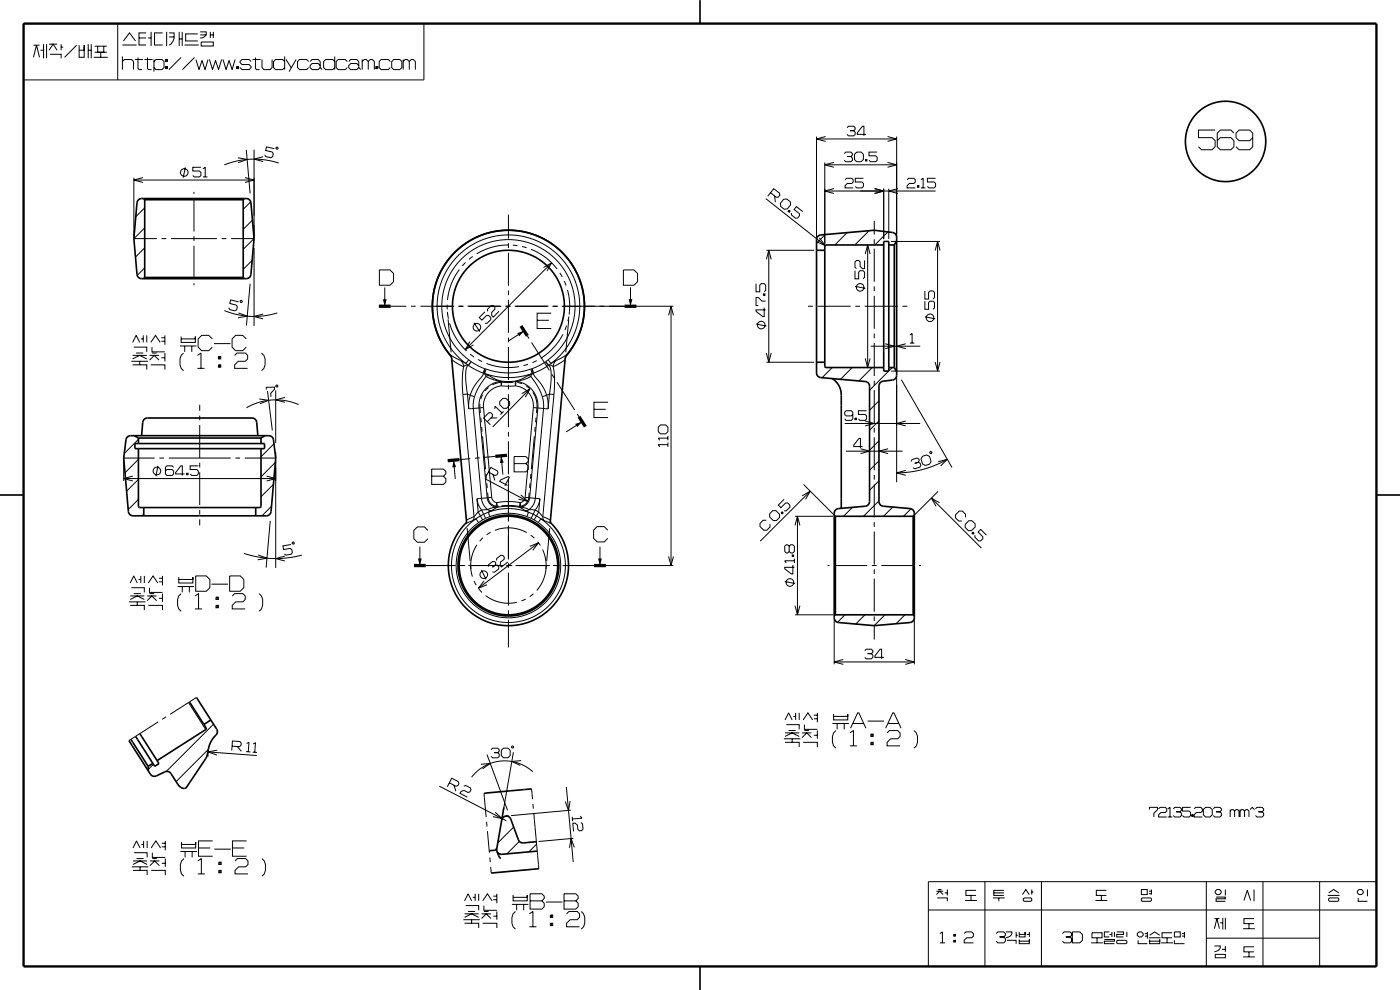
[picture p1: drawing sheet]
<svg xmlns="http://www.w3.org/2000/svg" width="297mm" height="210mm" viewBox="0 0 297 210" stroke-linecap="round" stroke-linejoin="round" font-family="sans-serif">
<g fill="none" stroke="#000" stroke-width=".21">
<path d="M5 5h84.9v12h-84.9zM7.1 12.2l.6-2.6 .7 2.6M7.1 9.6h1.3M8.6 10.7h.6M9.2 9.4v3M9.9 9.4v3M10.4 10.7l.9-1.3 .8 1.3M10.4 9.4h1.7M10.6 11.5h2.4v.9M13 9.4v1.3M13 10h.4M16.3 9.6l-2.6 2.6"/>
<path d="M16.8 9.6v2.6h1.1v-2.6v1.1h-1.1M18.7 10.7h.7M18.7 9.4v3M19.4 9.4v3M19.9 12.2h3M20.1 9.8h2.6M20.1 11.1h2.6M20.7 9.8v1.3h1.3v-1.3M21.4 11.1v1.1M25 5v12M26 13l.4-.4h1.5l.4 .4v1.8M26 9.5h3"/>
<path d="M26 12v2.8M26.2 8.7l1.3-1.7 1.3 1.7M28.6 12.6h1.7M29.3 12.2v2.3l.2 .3h.6M29.5 8.1h1.5M30.6 12.6h1.8M31 7h-1.5v2.5h1.5M31.3 12.2v2.3l.2 .3h.6M31.4 8.1h.7M32.1 6.8v3M32.7 13l.4-.4h1.3l.4 .4v1.3l-.4 .5h-1.3l-.4-.5M32.7 12.6v2.6"/>
<path d="M34.5 7h-1.7v2.5h1.7M35.1 14.1h.4v.4h-.4zM35.1 12.6h.4v.4h-.4zM35.3 12.6v.4M35.3 14.1v.4M35.4 6.8v3M35.9 7h1a2.26 2.26 0 0 1-1 2.5M35.9 7.8h1M38 6.8v3M38 8.3h.7M38.4 12.2l-2.6 2.6M38.7 6.8v3"/>
<path d="M39.2 9.5h3M41.3 12.2l-2.6 2.6M41.6 12.6l.6 2.2 .7-2 .6 2 .6-2.2M42 7.2h-2.6v1.5h2.6M42.5 6.8h1.3a1.12 1.12 0 0 1-1.3 1.3M42.5 7.4h1.3M42.7 8.9h2.6v.9h-2.6zM44.4 12.6l.7 2.2 .6-2 .7 2 .6-2.2M44.6 6.8v1.3M44.6 7.4h.7M45.3 6.8v1.3M47.3 12.6l.7 2.2 .6-2 .6 2 .7-2.2"/>
<path d="M50.2 14.1h.4v.4h-.4zM50.4 14.1v.4M53.3 13l-.5-.4h-1.5l-.4 .4v.3l.4 .4h1.5l.5 .4v.2l-.5 .5h-1.5l-.4-.5M53.6 12.6h1.7M54.2 12.2v2.3l.2 .3h.7M55.6 12.6v1.7l.4 .5h1.3l.4-.5v-1.7M60.4 13l-.4-.4h-1.5l-.5 .4v1.3l.5 .5h1.5l.4-.5M60.4 12v2.8M60.7 12.6l1.1 1.7M62.8 12.6l-1.5 2.6M65.5 13l-.4-.4h-1.5l-.5 .4v1.3l.5 .5h1.5l.4-.5M65.8 13l.4-.4h1.3l.4 .4v1.3l.5 .5"/>
<path d="M67.9 13.9l-.4-.4h-1.3l-.4 .4v.4l.4 .5h1.3l.4-.5M71 13l-.4-.4h-1.5l-.4 .4v1.3l.4 .5h1.5l.4-.5M71 12v2.8M73.7 13l-.5-.4h-1.5l-.4 .4v1.3l.4 .5h1.5l.5-.5M74 13l.4-.4h1.3l.4 .4v1.3l.4 .5M76.1 13.9l-.4-.4h-1.3l-.4 .4v.4l.4 .5h1.3l.4-.5M76.8 13l.5-.4h.4l.4 .4v1.8M76.8 12.6v2.2M78.1 13l.5-.4h.4l.4 .4v1.8M79.7 14.1h.4v.4h-.4zM79.9 14.1v.4M82.8 13l-.4-.4h-1.5l-.5 .4v1.3l.5 .5h1.5l.4-.5"/>
<path d="M83.5 12.6h1.3l.4 .4v1.3l-.4 .5h-1.3l-.4-.5v-1.3zM85.5 13l.5-.4h.4l.4 .4v1.8M85.5 12.6v2.2M86.8 13l.5-.4h.4l.4 .4v1.8M28.4 37.7v12.4M28.4 38.2h25.5M30.3 37.7l-1.9 .5 1.9 .5M39.3 35.5l-.4 2.2M42.6 35.5h-1.7v.8h1.4l.3 .3v.6l-.3 .3h-1.1l-.3-.3M43.1 35.8l.4-.3v2M43.1 37.5h.9M50.5 33.5l1.9 .3-1.9 .7"/>
<path d="M52 37.7l1.9 .5-1.9 .5M52.3 31.8l.8 9.2M53.9 31.8v18.8M55.8 33.2l-1.9 .6 1.9 .5M58.2 31.5l-1.7-.3-.1 .7 1.3 .3 .3 .4-.2 .6-.3 .3-1.1-.3-.2-.3M58.6 31.3l.3-.1 .1 .4h-.4zM59.1 34.6l-2.6-.6-3-.2-3 .3-2.9 .9M173.2 29v21.3M173.2 29.5h17M175 34.5v17.2M175 35h15.2M175.2 29l-2 .5 2 .5"/>
<path d="M176.9 34.4l-1.9 .6 1.9 .5M179.1 32.6l.3-.3h1.1l.3 .3v.3l-.3 .3h-.8h.8l.3 .3v.5l-.3 .3h-1.1l-.3-.3M179.3 38.1l.3-.3h1.1l.3 .3v.5l-.3 .3h-1l-.4 .5v.5h1.7M179.7 27.1l.3-.3h1.1l.3 .3v.3l-.3 .3h-.8h.8l.3 .3v.5l-.3 .3h-1.1l-.3-.3M181.3 32.7l.4-.4h1l.5 .4v1.1l-.5 .5h-1l-.4-.5zM183.2 37.8h-1.8v.8h1.5l.3 .3v.6l-.3 .4h-1.1l-.4-.4M183.6 33.8h.3v.3h-.3zM183.7 28.5h-1.8v-.3l1.1-1.4h.3v2M183.8 33.8v.3M186.1 32.3h-1.7v.7h1.4l.3 .4v.6l-.3 .3h-1.1l-.3-.3M188.3 29l1.9 .5-1.9 .5M188.3 34.4l1.9 .6-1.9 .5"/>
<path d="M190.2 29v20.8M192.4 38.1l.4-.3h1.1l.3 .3v.5l-.3 .3h-1l-.5 .5v.5h1.8M194.6 39.4h.3v.3h-.3zM194.8 39.4v.3M195.4 38.1l.4-.3v2.1M195.4 39.9h.9M198.5 37.8h-1.8v.8h1.5l.3 .3v.6l-.3 .4h-1.1l-.4-.4M257.8 27.6h-3.6v1.6h2.9l.7 .6v1.3l-.7 .7h-2.2l-.7-.7M261.8 28.2l-.7-.6h-2.2l-.7 .6v2.9l.7 .7h2.2l.7-.7v-1.3l-.7-.6h-2.2l-.7 .6M265.8 29.2l-.7 .6h-2.2l-.7-.6v-1l.7-.6h2.2l.7 .6v2.9l-.7 .7h-2.2l-.7-.7M28.4 50.6h4.9M30.7 56.8l-1.6 1.6"/>
<path d="M30.7 52.6l-2 1.9M30.7 48.3l-2.3 2.3M30.7 44.1l-1.9 1.9M34.3 50.6h1M36.3 50.6h9.7M41.1 40.7v.4M41.1 42.1v7M41.1 50.1v1M41.1 52.1v7M47 50.6h1M49 50.6h4.9M53.2 42.8l-1.6 1.6"/>
<path d="M53.5 55.2l-1.9 1.9M53.6 46.7l-2 1.9M53.9 50.6l-2.3 2.3M53.9 52.6v16.5M80.5 57.3h2.2l.8 .7v1.8l-.8 .7h-2.2zM97.4 57.2l-.9 1.5-.7 1.5-.6 1.7-.3 1.7M98.8 55.7l-.7 .7M100.3 54.4l-.8 .6M107.8 52l-1.8 .1-1.7 .4-1.6 .5-1.6 .8M107.9 45.5v5.1M107.9 51.6v1M107.9 53.6v7"/>
<path d="M108.8 52l1 .1M110.8 52.3l.9 .3M112.7 52.9l1.5 .7 1.5 1 1.3 1.1 1.2 1.4M115.3 56.8l1.7-1.1-1 1.8M117 55.7l-18.3 18.5M118.8 57.9l.5 .8M119.7 59.6l.4 1M132.2 57.3h2.3l.8 .7v1.8l-.8 .7h-2.3zM162.5 42.1l12.7 10.1M162.6 55l.5-1.9 .5 1.9M162.6 53.1h10.1M163.1 53.1v23.7"/>
<path d="M163.5 40.9l1.2 1 .4-.1 .3-.4v-.4l-1.3-1-1.2 1.6M164.3 41.6l.2 1.3M166.2 42.3l.7-.1 .7 .6 .1 .6-.7 .9-.6 .1-.8-.6v-.7zM167.4 44.6l.2 .2-.2 .2-.2-.2zM167.5 44.7l-.2 .2M170.3 44.9l-1.4-1.1-.4 .6 1.1 .9v.5l-.4 .4-.4 .1-.9-.7v-.4M173.8 50.5l1.2 1.6-1.8-.8M175 40.5h23.5M175.1 49.7l-1.9 1.9M176.9 40l-1.9 .5 1.9 .5M179.7 49.3l-2.6 2.7M181.4 57.4v1.8h.8v-1.5l.3-.3h.6l.3 .3v1.1l-.3 .4"/>
<path d="M183.4 55.3v1.7h-.5l-.4-.5v-.9l-.3-.3h-.5l-.3 .3v1.1l.3 .3M183.6 53.9l.5-1.9 .5 1.9M184.1 52v26M184.4 48.9l-3.1 3.1M185.5 46.9v2.9M185.5 50.8v1M185.5 52.8v7M185.5 40l2 .5-2 .5M187.5 40v10.7M188.4 49.2l-2.8 2.8M188.5 40v10.7M189 51.2h10.4"/>
<path d="M190.5 40l-2 .5 2 .5M198.4 53.1l.5-1.9 .5 1.9M198.9 51.2v27.5M27.9 76.6h3.5M28.1 72.6l.8-1.5 .7 1.5M28.1 77.4h3v1M28.1 76.1l1.5-.7 1.5 .7M28.1 75.4h3M28.4 73.6h2.7v1M28.9 74.9h1.5M29.6 76.6v.8M29.9 71.9h.5"/>
<path d="M30.4 71.1v1.5M31.1 71.1v1.5M31.7 76.4l1-1 1 1M31.7 75.4h2M32 72.6l1-1.5 1 1.5M32 77.4h3v1M32.2 73.6v1h2.8M32.2 74.9h1M34.2 71.6h.8M34.2 72.4h.8M34.2 75.9h.8M35 71.1v2"/>
<path d="M35 74.9v1.7M38.2 73.4h3.5M38.4 71.4v1.2h3v-1.2v.5h-3M38.9 74.9a2.53 2.53 0 0 0 0 3.7M39.2 73.4v1.2M40.7 73.4v1.2M41.1 60.1v.4M41.9 75.4l.7-.5v3.2M41.9 78.1h1.5M45 71.9l-.7-.8h-1.5l-.8 .8v1.7l.8 .8h1.5l.7-.8M45.4 72.9h3.5M46.3 77.4h.5v.5h-.5z"/>
<path d="M46.3 75.6h.5v.5h-.5zM46.6 75.6v.5M46.6 77.4v.5M47.6 65.9l2.9 .9 2.7 .3 2.8-.1 2.8-.6M49.8 75.4l.5-.5h1.7l.5 .5v.7l-.5 .5h-1.5l-.7 .8v.7h2.7M50.6 66.4l1.9 .7-2 .3M50.6 64l-1.7-.4-.2 .8 1.4 .3 .2 .4-.1 .6-.4 .2-1-.2-.3-.4M51 63.8l.3-.1 .1 .4h-.4zM52.2 71.9l-.7-.8h-1.5l-.8 .8v1.7l.8 .8h1.5l.7-.8M53.1 60.2l-.8 8.9M55.5 74.9a2.53 2.53 0 0 1 0 3.7M55.8 66.6l-1.9 .5 1.9 .5"/>
<path d="M81.6 61v4M82.9 65h3.3M87.2 65h1M89.2 65h7.2M94.9 64.6v1M94.9 66.1l.1 .6M95 66.6l.1 1M95.1 67.7l.6 7M95.4 75.2l2.4 1.3M95.4 68.6l1.3 3 .9 1.4 1.4 1.5M95.8 75.7a1.22 1.22 0 0 0 .9 1.2l1.7 .9M97.2 65h1.2"/>
<path d="M97.8 76.5l1 .6M97.8 76.5l.4 .6 .2 .7M98.4 77.8l-.3 2.3 .1 3.6M98.4 77.8h.1M98.8 77.1l-1.8-1.6-1.5-1.8-1.3-2.1-.8-2.1-.5-2.2-.2-2.2 .2-2.5 .5-2.2 1-2.3 1.1-1.9 1.7-1.9 1.7-1.5 2.1-1.3 2.1-.9 2.4-.6 2.2-.2 2.3 .2 2.4 .5 2.1 .9 2.1 1.2 2 1.7 1.4 1.7 1.3 2.1 .9 2.1 .6 2.4 .2 2.2-.2 2.5-.5 2.2-.8 2.1-1.3 2.1-1.6 1.9-1.7 1.5M98.8 77.1l.5 .4M99.2 65h7.2M99.3 77.5h-.5l-.4 .3M99.3 77.5h.1M99.4 77.5l3.1 1.6M99.4 77.5l-.4 .5-.2 1.3 .4 4.3M99.4 76.3l-1.7-1.5-1.3-1.5-1.1-1.9-.9-2.1-.5-2.2-.2-2 .2-2.2 .5-2.2 .8-2.1 1.1-1.7 1.4-1.7 1.7-1.5 1.9-1.2 2-.9 2.2-.6 2.2-.2 2.3 .2 2.2 .5 2.1 .9 1.7 1 1.7 1.4 1.5 1.7 1.2 1.9 .9 2.1 .5 2.2 .2 2.2-.2 2.2-.4 2-1 2.3-1 1.7-1.4 1.7-1.7 1.5"/>
<path d="M99.4 76.3l.5 .4M99.4 76.3l-.6 .8M99.7 72.4l-1 1.8 1.7-1M99.7 75.1l.9 .6M99.9 76.7l2.9 1.5M99.9 76.7l-.6 .8M99.9 76.7l-.5 .8M100.5 68.5l1.3 1.8M101.4 76.2l.9 .5M102.5 79.1l-.1 .5-1.9 2.6-.7 1.7M102.5 79.1l.2 .1M102.7 79.2l.1 .1"/>
<path d="M102.7 79.2h.2M102.8 78.9h.1M102.8 78.9l-.1 .3M102.8 79.3l.3 .5M102.8 79.3h.2M102.8 78.2l.3 .1M102.8 78.2l-.3 .9M102.8 78.2v.7M102.9 79.2l.1 .1M102.9 66.1l-1.2 1.3 .5 .5 1-1h.5l.4 .5v.4l-.8 .8h-.4M102.9 78.9v.3M103 79.3l2.2 .6 2.4 .2 2.5-.2 2.6-.6"/>
<path d="M103 79.3l.8 .4M103.1 79.9l-1.6 2.3-.8 1.9M103.1 79.8l1.5 .7 1.7 .4M103.1 78.3l2.2 .6 2.5 .2 2.2-.2 2.6-.6M103.1 78.3l-.2 .6M103.2 77.1l1.7 .5 1.7 .3 1.7 .1 1.8-.2M103.8 79.7l1.3 .7 1.3 .5M103.8 79.7l-.7 .1M105.9 66l-1.3 1.3-.3-.4v-.6l.7-.7v-.5l-.4-.3h-.4l-.8 .8v.4M107.2 65h1.2M107.9 61.6v1M107.9 63.6v7"/>
<path d="M107.9 71.6v1M107.9 73.6v7M109.2 65h7.2M111.2 70.2l-3.4 2.1M111.9 71.2l.3 .6M111.9 79.7l-1.4 .8-1.2 .4M111.9 79.7l.7 .1M112 77.3l-.9 .3M112.6 78.3l.2 .6M112.6 79.8l-1.5 .7-1.6 .4M112.6 79.9l1.6 2.2 .8 2M112.7 79.3l-.8 .4"/>
<path d="M112.8 72.7l3.7 5.9M112.8 78.9l.1 .3M112.9 79.2l-.2 .1M112.9 78.2l-.3 .1M112.9 78.2l.1 .7M112.9 78.2l.3 .9M113 79.3l-.4 .5M113 79.3h-.3M113 78.9h-.2M113 78.9v.3M113 79.2v.1M113 79.2h-.1"/>
<path d="M113.2 79.1l.2 .6 1.8 2.3 .8 1.9M113.2 79.1l-.2 .1M113.9 76.5l-.9 .4M113.9 67.9h2.5M115.8 76.7l-2.9 1.5M115.8 76.7l.5 .8M115.8 76.7l.6 .8M116.3 76.3l-.5 .4M116.3 76.3l.6 .8M116.3 77.5l-3.1 1.6M116.3 77.5l.5 .6 .1 1.4-.3 4.1M116.4 77.5h.5l.5 .3"/>
<path d="M116.4 77.5h-.1M116.9 77.1l-.5 .4M116.9 66.4h-3v3.3h3M117.1 79.4l.5 .8M117.2 65h1.2M117.4 77.8l.2 2.6-.1 3.3M117.4 77.8h.1M118 76.5l-1.1 .6M118 76.5l-.5 .6-.1 .7M119.2 65h23.7M119.4 70.9l-1.8 2.7-1.3 1.2-1.6 1.2M119.9 75.7v.6l-2.5 1.5"/>
<path d="M120.2 69.1l-.4 .9M120.4 75.2l-2.4 1.3M120.4 61.5l.2 1a13.6 13.6 0 0 1 .1 4.2M120.7 67.7l-.7 7M120.7 67.1l-.2 1M133.8 61v4M141.8 66.9l.6-1.9 .5 1.9M142.4 65v55M160.4 60.2v1.7h.8v-1.4l.3-.3h.6l.3 .3v1.1l-.3 .3M160.4 68.7l2.2 .5M162 62.3h.3v.4h-.3zM162 62.5h.3"/>
<path d="M162.1 65.3v1.8h-.3l-1.4-1.1v-.3h2M162.4 63.9h-.8l-.7-.8h-.5v1.7h.5M162.6 74.9l.5 1.9 .5-1.9M162.6 76.8h10.1M171.4 65h1M173.4 76.8l-.2 .3M173.4 65h7M176.6 78l-2.2 2.1M180.8 78l-2.5 2.5M181.4 60.7l2.2 .5M181.4 65h1M183.4 65h7"/>
<path d="M183.6 76l.5 2 .5-2M184.7 73.4h10.5M185 78l-2.8 2.8M185.5 60.8v1M185.5 62.8v7M185.5 70.8v1M185.5 72.8v7M187.8 72.9l1.9 .5-1.9 .6M189 78.7h10.4M189.3 78l-4.8 4.8M191.4 65h1.1M192.2 72.9l-2 .5 2 .6"/>
<path d="M193 71.1l.5-.4v2.1M193 72.8h1M196.2 63.9v1.7h.8v-1.4l.3-.3h.6l.3 .3v1.1l-.3 .3M196.2 61.7v1.7h.8v-1.4l.3-.3h.6l.3 .3v1.1l-.3 .3M196.2 67.2l2.2 .4M198.4 76.8l.5 1.9 .5-1.9M26.2 97.7v4.3M26.2 97.2h6.6M29.4 97.4l-2.9 2.9M29.4 93.2l-3 3M33.5 98.8l-.4 2.2M33.8 97.2h1"/>
<path d="M35.8 97.2h13.1M36.8 99.1l-.3-.3h-1.1l-.3 .3v1.4l.3 .4h1.1l.3-.4v-.6l-.3-.3h-1.1l-.3 .3M42.1 98.8h-1.8v.8h1.5l.3 .3v.6l-.3 .4h-1.1l-.4-.4M42.4 85.9v1.3M42.4 88.2v1M42.4 90.2v7M42.4 98.2v1M49.9 97.2h1M55 84.6l2 .3-1.9 .8M56.5 82.6v-.4l1.7-.1v.5l-.7 .8v.8M56.7 82.9l1.1 8.4M58.1 94.1l-2.7 2.8"/>
<path d="M58.4 98.1l-3 3M58.5 82.8v11.1M58.5 95.9v1.3h-6.6M58.5 97.7v22.8M58.6 81.7l.3 .1-.1 .3-.3-.1zM60.4 84.3l-1.9 .5 1.9 .5M63.4 85.8a12.3 12.3 0 0 0-11.1 .7M96.2 97.6l.4 4M98.2 83.7l2.4 25.9M99.2 83.6l.6 .3M99.2 83.6l-1 .1M99.2 83.6l.2 3.1"/>
<path d="M99.8 83.9l-.3 1.4-.1 1.4M99.8 83.9l.9 .2M99.8 97.3l-2.3 .2M100.7 84.1l-.3 2.3 1.7 19.3M101.8 97.1l-1 .1M101.8 85.6l.1 2M102 88.6l.1 1M102.2 90.6l.1 1M102.4 92.6l.6 6.9M102.4 83.7l-.4 1M102.6 86.4l-3.2 .3M102.6 86.4l1.7 19.1"/>
<path d="M103.4 89.5l1.1-1.2v-.4l-.4-.3h-.4l-1.1 1.1 1.4 1.4M103.6 82.2l-.7 .7M104.9 86.7l.1-.5 1.5 1.4M105.1 96.8l-2.3 .2M105.5 88.7h-1.4M106.3 80.9a5.2 5.2 0 0 0-4.7 5.6l1.8 19.1M106.3 80.9l.1 1M106.3 96.7l.4 4M106.4 81.9h3M106.4 81.9a4.2 4.2 0 0 0-3.8 4.5M106.4 80.9h2.9M106.4 80.9v1"/>
<path d="M106.4 80.9h-.1M106.7 84.5h.6l.8 .8v.6l-.6 .7h-.7l-.8-.7v-.7zM106.8 81.1h2.1M106.8 87.3l-.6 .6M107.9 81.6v1M107.9 83.6v7M107.9 91.6v1M107.9 93.6v7M108.7 81.1h-2.6l-1.6 .5M109.1 98.3h2.5l.5-.5v-.5l-.5-.5h-2.5v3.3h2.5l.5-.5v-.8l-.5-.5M109.3 80.9l.1 1M109.3 80.9h.2"/>
<path d="M109.4 81.9a4.2 4.2 0 0 1 3.7 4.5M109.5 80.9a5.2 5.2 0 0 1 4.6 5.6M109.5 80.9l-.1 1M109.7 81.1l1 .3M110.7 83.5l1.7-1-1 1.7M111.6 81.8l.8 .6M112.4 82.5l-7.9 8.1M113 83.2l.6 1.1 .3 1-.1 2.3M113.1 86.4l-1.7 19.1M113.1 86.4l1 .1M113.4 92.6l-.7 6.9M113.5 90.6l-.1 1"/>
<path d="M113.7 88.6l-.1 1M114.1 86.5l1.2 .1M114.1 86.5l-1.7 19.1M115 84.1l.3 1.3v1.2M115.3 86.6l1 .1M115.3 86.6l-1.7 19.1M116 83.9l.3 1.3v1.5M116 83.9l-1 .2M116.6 83.6l-.6 .3M116.6 83.6l-.3 3.1M116.6 83.6l.9 .1M117.5 83.7l-2.3 25.9"/>
<path d="M118.2 81.1l3.7 5.9M122.5 87.8l.3 .6M123.5 89.5l-3.4 2.1M126 86.8h2.5M129 85.3h-3v3.3h3M140.1 90.1h1.1l.5 .5v1l-.5 .4h-1.1l-.4-.4v-1zM141.7 94.3h-2l.3 .5M141.7 92.5v.9M141.7 93.8v1M141.7 92.9h-2l.3 .5M179.2 89.8h16M179.5 95.7h12"/>
<path d="M180.9 87.9l-.3 .3h-1.1l-.3-.3v-.5l.3-.3h1.1l.3 .3v1.5l-.3 .3h-1.1l-.3-.3M181.4 88.7h.3v.3h-.3zM181.5 88.7v.3M182.5 95.2l2 .5-2 .5M183 94.7h-1.9v-.3l1.1-1.4h.3v2M183.5 89.3l2 .5-2 .5M183.8 87.1h-1.7v.8h1.4l.3 .3v.7l-.3 .3h-1.1l-.3-.3M185.5 80.8v1M185.5 82.8v7M185.5 90.8v1M185.5 92.8v7M186.5 97.8l-2 2"/>
<path d="M186.5 93.5l-2 2M186.5 89.3l-2 2M186.5 85l-2 2M188.4 95.2l-1.9 .5 1.9 .5M190.2 80.1v22.2M191.2 80.6l10.8 18.6M192.2 99.8l-2 .5 2 .5M192.2 89.3l-2 .5 2 .5M193.3 97.9l.2-.4 1-.3 .4 .2 .1 .3-.2 .4-.7 .2 .7-.2 .4 .2 .1 .4-.2 .4-1 .3-.4-.2M195.7 96.8l.9-.3 .6 .3 .3 1.1-.3 .6-.9 .2-.6-.3-.3-1zM197.3 95.8l.4 .1-.1 .3-.3-.1zM199 97.9l2-.5-1.5 1.4"/>
<path d="M201 97.4l-2.3 1.1-2.8 1-2.7 .6-3 .2M26.2 101.5h32.3M28.2 101l-2 .5 2 .5M29.4 105.9l-2.2 2.2M29.4 101.7l-2.5 2.5M30.5 109l-.4 .4M39.1 100.5h-1.8v-.3l1.1-1.4h.3v2.1M39.6 100.4h.3v.3h-.3zM39.7 100.4v.3M42.4 100.2v7M42.4 108.2v1M42.4 110.2v1.3"/>
<path d="M51.8 117.4l2.9 .7 3.2 .4 3.2-.2 2.9-.5M54.8 117.7l1.8 .7-1.9 .4M56.6 101l1.9 .5-1.9 .5M57.3 110.5l-.8 9.9M57.6 107.4l-2 2M58 102.7l-2.6 2.7M60.4 118l-1.9 .5 1.9 .5M61.7 115.5l-1.7 .3 .2 .8 1.3-.3 .4 .3 .1 .6-.2 .4-1.1 .2-.4-.3M62.1 115l.3 .1-.1 .3-.3-.1zM89.1 116v4M90.3 120h6.4M90.8 112.5l-.8-.7h-1.5l-.7 .7v1.8l.7 .7h1.5l.8-.7"/>
<path d="M91.6 101h2.5l.5-.5v-.5l-.5-.5h-2.5v3.3h2.5l.5-.6v-.7l-.5-.5M97.4 120h1.3M99.1 112l.6 7M99.4 120h7.3M99.8 120l.1 .7M100.2 110.5l-1.5 .6M100.6 109.6l-1.7 .7 .1 .7M100.6 109.6l-.1 .5-.3 .4M101 110l-.8 .5M101 110a12.1 12.1 0 0 0-2.2 18 12.1 12.1 0 0 0 18.1 0 12.1 12.1 0 0 0-2.2-18M101 110l.5 .9M101.2 115.6a8 8 0 0 0-1 6.7"/>
<path d="M101.2 105.8l.3 1.2 .7 1.2M101.2 105.8l.2 2.8M101.4 108.6l-.8 1M101.4 108.6l1 1.7M101.5 110.9a11.1 11.1 0 0 0-1.9 16.4 11.1 11.1 0 0 0 16.6 0 11.1 11.1 0 0 0-2-16.4M102.1 105.7l.5 1.4 .9 1M102.1 105.7l-.9 .1M102.2 108.2l-.8 .4M102.2 108.2l.8 1.8M102.4 110.3l-.9 .6M102.5 114.1l-.7 .7M102.9 101.5l9 4.8"/>
<path d="M103 110l-.6 .3M103.1 100.5l.1 1M103.3 102.5l.1 1M103.4 105.6a2.19 2.19 0 0 0 1.8 2M103.4 105.6l-1.3 .1M103.5 104.5l.1 1.1a2 2 0 0 0 2.3 1.8M103.5 108.1l-1.3 .1M103.5 108.1l.4 .2h.4M103.6 108.7l-2.6 1.3M103.6 108.7a12.1 12.1 0 0 1 8.5 0M103.6 108.7l.3 .9M103.6 100.1l1.4 .8 .4-.2 .2-.4-.1-.4-1.4-.7-.9 1.8"/>
<path d="M103.9 109.6a11.1 11.1 0 0 1 7.9 0M103.9 109.6l-.9 .4M104.1 112.9l-.9 .5M104.3 105.5l.3 .7 .8 .4M104.3 105.5l-.9 .1M104.3 108.3l-.7 .4M104.6 100.6l.4 1.3M105 112.5a8 8 0 0 1 6.8 .5M105.2 107.6l-1.7 .5M105.2 107.6h.3M105.3 118.9l.1-.5 .9-.6h.4l.3 .4-.1 .5-.7 .5-.1 .7 .3 .4 1.3-1.1M105.4 106.6l2.2-.2 2.8 .2"/>
<path d="M105.4 106.6l-.2 1M105.4 106.6l.1 1M105.5 107.6l.4-.1a12.5 12.5 0 0 1 4.3 .1M105.5 107.6l-1.2 .7M105.9 107.4h.1M107.4 120h1.3M107.7 103l-1.7-.9 .2-.3 1.6-.7 .3 .1-1 1.8M107.9 101.6v9M107.9 111.5v7.2M107.9 119.5v1M109.4 120h7.3M110.2 107.6l1.2 .7"/>
<path d="M110.4 106.6l.1 1M110.4 106.6l-.2 1M110.5 105l1.4 1.3-1.9-.4M110.5 107.6h-.3M110.5 107.6l1.7 .5M111.4 108.3l.7 .4M111.4 105.5l-.4 .8-.6 .3M111.4 105.5l1 .1M111.8 109.6l.9 .4M112.1 108.7l2.6 1.3M112.1 108.7l-.3 .9M112.2 108.1l1.3 .1"/>
<path d="M112.2 108.1l-.4 .2h-.4M112.3 104.5l-.1 1.1a2.17 2.17 0 0 1-3.1 1.7h-2.7M112.4 105.6a2.2 2.2 0 0 1-1.9 2M112.4 105.6l1.2 .1M112.4 115.9l1.8-.8-1.2 1.6M112.4 102.5v1M112.6 113.5l.8 .7M112.6 100.5l-.1 1M112.7 110l.6 .3M113.3 110.3l.9 .6M113.5 108.2l.8 .4M113.5 108.2l-.8 1.8"/>
<path d="M113.6 105.7l-.4 1.3-1 1.1M113.6 105.7l.9 .1M114 114.9l.6 .8M114.2 115.1l-12.7 9.7M114.3 108.6l.9 1M114.3 108.6l-1 1.7M114.5 105.8l-.3 1.3-.7 1.1M114.5 105.8l-.2 2.8M114.7 110l.8 .5M114.7 110l-.5 .9M115.1 116.6a8 8 0 0 1-1.2 8.6M115.2 109.6l1.6 .7-.1 .7"/>
<path d="M115.2 109.6v.4l.3 .5M115.5 110.5l1.6 .6M115.9 120l-.1 .7M116.6 112l-.6 7M117.4 120h1.3M119.4 120h23.5M127.3 116v4M128.9 112.5l-.7-.8h-1.5l-.8 .8v1.7l.8 .8h1.5l.7-.8M141.8 118l.6 2 .5-2M162.6 110.4h-.7l-.7 .6v.7l.8 .8h.7l.6-.7v-.7M163.9 108.3h.7l.8 .8v.7l-.7 .6h-.7l-.7-.7v-.7zM165.7 108.8l.2-.2 .2 .2-.2 .2z"/>
<path d="M165.8 108.7l.2 .2M166.3 105.9l-1.2 1.2 .6 .6 1-1h.4l.5 .4v.5l-.8 .8h-.5M166.5 115.9l.3-.3h.3l.3 .3v1.1l-.3 .3h-.3l-.3-.3zM167.4 115.9l.3-.3h.5l.3 .3v1.1l-.3 .3h-.5l-.3-.3M168 117.7h.4v.3h-.4zM168 117.9h.4M168.2 119.9v1.9h-.3l-1.4-1.1v-.4h2M168.5 119h-2l.3 .4M168.5 118.5v.9M168.7 111.4l.5-1.9 .5 1.9M168.7 109.5h8M169.2 109.5v20.9"/>
<path d="M170.2 105.2l1.7-1-1 1.7M170.5 102.8l6.5 6.5M171.9 104.2l-10.6 10.6M175.6 120h.4M177 120h7M180.8 107.6l-1.8 1.9M185 120h1M185.5 100.8v1M185.5 102.8v7M185.5 110.8v1M185.5 112.8v7M186.5 106.2l-3.3 3.3"/>
<path d="M186.5 102l-2 2M187 120h7M189.4 107.6l-2 1.9M193.3 107.9l-1.6 1.6M195 120h.4M197.6 105.7l10.6 10.6M199 104.2l-4.9 5M199.3 106.7l-1.7-1 1 1.7M204.8 111.2l.7-.7h.7l.7 .6v.7l-.8 .8h-.7l-.6-.7zM204.8 109.7v-.6l-.6-.7h-.7l-.8 .8v.7l.7 .6h.7M206.4 112.9l.2 .2-.2 .2-.2-.2zM206.5 113l-.2 .2"/>
<path d="M206.8 113.5v.5l.8 .7h.4l.5-.4v-.4l-1-1 .5-.6 1.3 1.2M27.4 127.7h3.5M27.6 123.7l.8-1.5 .7 1.5M27.6 128.4h3v1M27.6 127.2l1.5-.8 1.5 .8M27.6 126.4h3M27.9 124.7h2.7v1M28.4 125.9h1.5M29.1 127.7v.7M29.4 122.9h.5M29.9 122.2v1.5M30.6 122.2v1.5"/>
<path d="M31.2 127.4l1-1 1 1M31.2 126.4h2M31.5 123.7l1-1.5 1 1.5M31.5 128.4h3v1M31.7 124.7v1h2.8M31.7 125.9h1M33.7 122.7h.8M33.7 123.4h.8M33.7 126.9h.8M34.5 122.2v2M34.5 125.9v1.8M37.7 124.4h3.5"/>
<path d="M37.9 122.4v1.3h3v-1.3v.5h-3M38.4 125.9a2.54 2.54 0 0 0 0 3.8M38.7 124.4v1.3M40.2 124.4v1.3M41.4 126.4l.7-.5v3.3M41.4 129.2h1.5M41.5 122.2h2.3l.7 .7v1.8l-.7 .7h-2.3zM44.9 123.9h3.5M45.8 128.4h.5v.5h-.5zM45.8 126.7h.5v.5h-.5zM46.1 126.7v.5M46.1 128.4v.5"/>
<path d="M48.7 122.2h2.3l.7 .7v1.8l-.7 .7h-2.3zM49.3 126.4l.5-.5h1.7l.5 .5v.8l-.5 .5h-1.5l-.7 .7v.8h2.7M55 125.9a2.54 2.54 0 0 1 0 3.8M100.6 123.2l.4 .9M101.6 124.9l.7 .8M102.1 120.9l1 2M102.7 123.2l-1.2 1.6 1.8-.8M103 126.3a8 8 0 0 0 6.6 1.5M103.6 120.2l.1-.4 .8-.7 .5 .1 .2 .2-.1 .4-.6 .5 .6-.5 .4 .1 .3 .4v.4l-.9 .7-.4-.1M107.9 121.5v7M107.9 129.5v1M107.9 131.5v5.8"/>
<path d="M111.5 127.1l-.9 .4M113.2 126l-.8 .6M166.5 123.3l2.2 .5M168.7 128.5l.5 1.9 .5-1.9M168.7 130.4h8M177 131.6v9.3M178.9 139.9l-1.9 .5 1.9 .5M179.3 130.4l-1.6 1.6M183.4 138l.4-.3h1.1l.3 .3v.3l-.3 .4h-.8h.8l.3 .3v.4l-.3 .4h-1.1l-.4-.4M183.5 130.4l-2 2M185.5 120.8v1M185.5 122.8v7"/>
<path d="M185.5 130.8v1M185.5 132.8v2.9M187.5 139.4h-1.9v-.3l1.1-1.4h.3v2.1M187.7 130.4l-2.3 2.3M192 130.4l-1.9 1.9M192 139.9l2 .5-2 .5M194 131.6v9.3M33.6 153.1l-6.2 4M35.2 152.1l-.8 .5M40 149l-3.9 2.5M40 149l3.6 5.8M41.7 147.9l-1.7 1.1"/>
<path d="M44.2 159l-6.8 6.8M45.3 153.6l-10 10M46.1 159.1l-2 .4 1.9 .7M49.2 158.3l1.6 .1 .3-.3 .1-.5-.3-.3-1.6-.1-.1 2M50.3 158.4l.9 1M52.2 159.4l.9 .1M52.3 157.7l.5-.3-.1 2.1M53.6 159.5l.9 .1M53.7 157.8l.5-.3-.2 2.1M104.2 159l.3-.3h1.1l.3 .3v.3l-.3 .3-.8 .1 .8-.1 .3 .4v.4l-.3 .3-1.1 .1-.3-.4M106.8 158.7h1l.4 .5v1.1l-.4 .4h-1l-.4-.4-.1-1.1zM108.5 158.4l.3-.2 .2 .3-.3 .2z"/>
<path d="M108.9 159.6l-2.1 12.4M166.3 156.7h3.5M166.5 152.7l.8-1.5 .7 1.5M166.5 157.5h3v1M166.5 156.2l1.5-.7 1.5 .7M166.5 155.5h3M166.8 153.7h2.7v1M167.3 155h1.5M168 156.7v.8M168.3 152h.5M168.8 151.2v1.5M169.5 151.2v1.5"/>
<path d="M170.1 156.5l1-1 1 1M170.1 155.5h2M170.4 152.7l1-1.5 1 1.5M170.4 157.5h3v1M170.6 153.7v1h2.8M170.6 155h1M172.6 151.7h.8M172.6 152.5h.8M172.6 156h.8M173.4 151.2v2M173.4 155v1.7M176.6 153.5h3.5"/>
<path d="M176.8 151.5v1.2h3v-1.2v.5h-3M177 140.4h17M177.3 155a2.53 2.53 0 0 0 0 3.7M177.6 153.5v1.2M179.1 153.5v1.2M180.3 155.5l.7-.5v3.2M180.3 158.2h1.5M180.4 154.5l1.5-3.3h.3l1.5 3.3M180.9 153.5h2.3M184 153h3.5M184.7 157.5h.5v.5h-.5zM184.7 155.7h.5v.5h-.5z"/>
<path d="M185 155.7v.5M185 157.5v.5M187.9 154.5l1.5-3.3h.2l1.5 3.3M188.2 155.5l.5-.5h1.7l.5 .5v.7l-.5 .5h-1.5l-.7 .8v.7h2.7M188.4 153.5h2.2M193.9 155a2.53 2.53 0 0 1 0 3.7M28.2 179.9l.8-1.5 .7 1.5M30 179.1h.5M30.5 178.4v1.5M31.2 178.4v1.5M32.1 179.9l1-1.5 1 1.5M32.5 162.1l-1 1.1"/>
<path d="M34.3 178.9h.8M34.3 179.6h.8M35.1 178.4v2M38.5 178.6v1.3h3v-1.3v.5h-3M42.1 179.9h2.5M45.1 178.4h-3v3.2h3M49.3 179.9h2.5M52.3 178.4h-3v3.2h3M54.5 160.3l-10.4-.8v1M93.2 166.8l14.2 7.3M95.3 166.1l1.4 .7 .4-.2 .3-.4-.2-.4-1.4-.7-.9 1.8M96.3 166.6l.4 1.2"/>
<path d="M98.4 166.8l.4-.2 1 .5 .1 .4-.2 .5-.4 .1-.9-.4-.6 .2-.2 .4 1.5 .8M102 162.1l2-.2-1.6 1.2M102.7 168.4l.4 4.9M103.2 174.3l.1 1M103.3 160.1l4.4 11.8M103.4 176.3l.4 4.6M105.1 172.3l1.4 1.3-1.9-.4M106.9 173.2l-.4 .4M109 175.4l-3.4 3.4M110.2 178.5l-2.7 2.6M110.6 161.3l-2 .2 1.8 .9M112.8 167.3l.2 2.2"/>
<path d="M113 163.7a8.9 8.9 0 0 0-13 1.2M113.1 170.5v1M113.2 172.5l1.1 11.8M113.8 179.1l-1.6 1.6M120.1 166.9l1.5 16M120.9 169.9l-.3 2-.7-1.9M121.1 171.9l-12.7 1.1M121.4 173.3l.1 .9M121.6 177.8l-7.3 .7M121.8 179.8l-.6-1.9-.4 1.9M123.1 173.1l.4 .4-2.1 .2M123.2 174.5l.4 .3 .1 1.1-.3 .3h-.5l-.3-.2-.1-1-.5-.4h-.5l.2 1.8"/>
<path d="M243.8 171.7v-.4h1.8v.4l-.8 .8v.8M245.8 171.6l.3-.3h1.1l.3 .3v.4l-.3 .4h-.9l-.5 .4v.5h1.7M247.7 171.6l.5-.3v2M247.7 173.3h1M248.9 171.6l.3-.3h1.1l.3 .3v.3l-.3 .3h-.8h.8l.3 .3v.5l-.3 .3h-1.1l-.3-.3M252.6 171.3h-1.8v.7h1.5l.3 .4v.6l-.3 .3h-1.1l-.4-.3M252.8 172.8h.3v.3h-.3zM253 172.8v.3M253.3 171.6l.3-.3h1.1l.4 .3v.4l-.4 .4h-.9l-.5 .4v.5h1.8M255.8 171.3h.9l.5 .4v1.1l-.5 .5h-.9l-.5-.5v-1.1zM257.4 171.6l.3-.3h1.1l.3 .3v.3l-.3 .3h-.8h.8l.3 .3v.5l-.3 .3h-1.1l-.3-.3M261 172l.3-.3h.3l.3 .3v1.3"/>
<path d="M261 171.7v1.6M261.9 172l.3-.3h.3l.4 .3v1.3M263.1 172l.3-.3h.3l.3 .3v1.3M263.1 171.7v1.6M264 172l.3-.3h.3l.4 .3v1.3M265.2 171.7l.5-.4 .4 .4M266.3 171.6l.4-.3h1.1l.3 .3v.3l-.3 .3h-.8h.8l.3 .3v.5l-.3 .3h-1.1l-.4-.3M28 183.9h3.5M28.2 184.6h3v1M28.2 183.4l1.5-.8 1.5 .8M28.2 182.6h3M28.5 180.9h2.7v1"/>
<path d="M29 182.1h1.5M29.7 183.9v.7M31.8 183.6l1-1 1 1M31.8 182.6h2M32.1 184.6h3v1M32.3 180.9v1h2.8M32.3 182.1h1M34.3 183.1h.8M35.1 182.1v1.8M38.3 180.6h3.5M39 182.1a2.54 2.54 0 0 0 0 3.8M39.3 180.6v1.3"/>
<path d="M40.8 180.6v1.3M42 182.6l.7-.5v3.3M42 185.4h1.5M45.5 180.1h3.5M46.4 184.6h.5v.5h-.5zM46.4 182.9h.5v.5h-.5zM46.7 182.9v.5M46.7 184.6v.5M49.9 182.6l.5-.5h1.7l.5 .5v.8l-.5 .5h-1.5l-.7 .7v.8h2.7M55.6 182.1a2.54 2.54 0 0 1 0 3.8M98.3 195.1h3.5M98.6 191.1l.7-1.5 .8 1.5"/>
<path d="M98.6 195.8h3v1M98.6 194.6l1.5-.8 1.5 .8M98.6 193.8h3M98.8 192.1h2.8v1M99.3 193.3h1.5M100.1 195.1v.7M100.3 190.3h.5M100.8 189.6v1.5M101.6 189.6v1.5M102.2 194.8l1-1 1 1M102.2 193.8h2M102.4 191.1l1-1.5 1 1.5"/>
<path d="M102.4 195.8h3v1M102.7 192.1v1h2.7M102.7 193.3h1M103.9 181.9l.1 1M104.1 183.9l.1 1.3M104.7 190.1h.7M104.7 190.8h.7M104.7 194.3h.7M105.4 189.6v2M105.4 193.3v1.8M108.6 191.8h3.5M108.9 189.8v1.3h3v-1.3v.5h-3"/>
<path d="M109.4 193.3a2.54 2.54 0 0 0 0 3.8M109.6 191.8v1.3M111.1 191.8v1.3M112.3 193.8l.8-.5v3.3M112.3 196.6h1.5M112.5 191.1h2.5l.5-.5v-.5l-.5-.5h-2.5v3.2h2.5l.5-.5v-.7l-.5-.5M115.8 191.3h3.5M116.8 195.8h.5v.5h-.5zM116.8 194.1h.5v.5h-.5zM117 194.1v.5M117 195.8v.5M119.7 191.1h2.5l.5-.5v-.5l-.5-.5h-2.5v3.2h2.5l.5-.5v-.7l-.5-.5"/>
<path d="M120.2 193.8l.5-.5h1.8l.5 .5v.8l-.5 .5h-1.5l-.8 .7v.8h2.8M123.3 193.3a2.54 2.54 0 0 1 0 3.8M196.9 187h95.1v18h-95.1zM196.9 193h95.1M198.6 189.8l.8-.8 .7 .8M198.6 189h1.5M198.8 190.5h2.2v.7M199 188.7h.7M199.4 198l.5-.3v2.3M200.4 189.4h.6M201 188.7v1.2M202.3 199.5h.4v.3h-.4z"/>
<path d="M202.3 198.2h.4v.4h-.4zM202.5 198.2v.4M202.5 199.5v.3M204.5 198l.4-.3h1.2l.4 .3v.6l-.4 .3h-1l-.6 .6v.5h2M204.7 191h2.5M206 189.9v1.1M207.1 188.9h-2.2v1h2.2M208.9 187v18M210.6 190.5h2.5M210.8 189.4h2.2M211.3 198l.4-.3h1.2l.4 .3v.4l-.4 .3h-.9h.9l.4 .4v.5l-.4 .4h-1.2l-.4-.4M211.9 190.5v.7"/>
<path d="M213 188.9h-2.2v1h2.2M213.4 197.7h1.3a1.16 1.16 0 0 1-1.3 1.2M213.6 199.5h2v.7M215.6 197.7v1.2M215.6 198.4h.3M216.2 199.3v.9h2.2v-.9v.3h-2.2M216.2 197.7v1h1.3v-1v.5h-1.3M216.9 189.8l.7-1.1 .7 1.1M217.1 190.7l.2-.2h1.4l.2 .2v.3l-.2 .2h-1.4l-.2-.2zM217.8 198.2h.6M218.4 197.7v1M218.9 189.2h.3"/>
<path d="M218.9 188.7v1.1M220.9 187v18M225.4 198l.3-.3h1.3l.4 .3v.4l-.4 .3h-.9h.9l.4 .4v.5l-.4 .4h-1.3l-.3-.4M227.5 197.7h1.6l.5 .5v1.3l-.5 .5h-1.6zM231.7 197.9h2.1v1h-2.1zM232.4 191h2.5M232.7 198.9v1.1M233.6 189.9v1.1M234.3 199.3h2.1v.3h-2.1v.6h2.1M234.7 188.9h-2.1v1h2.1M235.4 197.7h-1.1v1h1.1M235.4 198.2h.5"/>
<path d="M235.9 197.7v1M236.4 197.7v1M236.9 199.6l.2-.1h1.8l.1 .1v.4l-.1 .2h-1.8l-.2-.2zM236.9 197.7h1.4v.5h-1.4v.5h1.4M239 197.7v1M241.3 198l.3-.3h.6l.3 .3v.4l-.3 .3h-.6l-.3-.3zM241.4 199.5v.7h2M242.1 188.7h1.3v1.1h-1.3zM242.3 190.5h1.8l.2 .2v.3l-.2 .2h-1.8l-.2-.2v-.3zM242.9 198h.5M242.9 198.6h.5M243.4 197.7v1.4"/>
<path d="M243.7 198.9h2.5M243.7 189h.6M243.7 189.6h.6M243.9 199.3v.9h2.1v-.9v.3h-2.1M243.9 198.4l1.1-.7 1 .7M244.3 188.7v1.1M247.6 198.9v1.1M248.7 197.9h-2.2v1h2.2M249.1 199.5v.7h2.2M249.1 197.7h1.3v1h-1.3zM250.7 198h.6M250.7 198.6h.6"/>
<path d="M251.3 197.7v1.2M255.9 199h24.1M255.9 187v18M257.6 197l.6-2.1 .5 2.1M257.6 194.9h1.1M258 190.3h1.9v.4h-1.9v.5h1.9M258.2 188.7h.5l.4 .3v.4l-.4 .4h-.5l-.4-.4v-.4zM258.9 195.8h.5M259.4 194.7v2.5M259.9 188.7v1.2M259.9 194.7v2.5M263.7 197h2.5"/>
<path d="M263.9 191l.7-2.1 .7 2.1M265 195.9v1.1M266 194.9h-2.1v1h2.1M266 188.7v2.5M267.9 187v18M280 187v18M281.7 189.9h2.5M281.9 189.4l1-.7 1.1 .7M282 190.5h1.8l.2 .2v.3l-.2 .2h-1.8l-.1-.2v-.3zM288.1 190.5v.7h2M288.3 188.7h.5l.4 .3v.4l-.4 .4h-.5l-.3-.4v-.4zM290.1 188.7v1.4"/>
<path d="M199.4 200h1.1M231.5 200h2.5M246.3 200h2.5M257.6 200.7h1.3a1.17 1.17 0 0 1-1.3 1.2M257.8 202.4h2.1v.8h-2.1zM259.2 201.4h.7M259.9 200.7v1.2M263.7 203h2.5M265 201.9v1.1M266 200.8h-2.1v1.1h2.1"/>
<circle cx="39.1" cy="36.6" r=".81"/>
<circle cx="101.2" cy="69.4" r=".81"/>
<circle cx="161.5" cy="69" r=".81"/>
<circle cx="182.5" cy="61" r=".8"/>
<circle cx="197.3" cy="67.4" r=".8"/>
<circle cx="33.3" cy="99.9" r=".8"/>
<circle cx="102.6" cy="121.9" r=".81"/>
<circle cx="167.6" cy="123.6" r=".81"/>
</g>
<g fill="none" stroke="#000" stroke-width=".35">
<path d="M148.5 0v5M29.4 42.4l.7-.3h22.1l.5 .1 .4 .4 .1 .4 .7 7.6-.7 7.6-.1 .5-.4 .3-.5 .1h-22.1l-.5-.1-.4-.3-.1-.5-.7-7.6 .7-7.6zM30.4 42.1l.3 .3M30.7 42.4h20.9M30.7 58.9h20.9M30.7 42.4v16.5M30.7 58.9l-.3 .2M51.6 42.4v16.5M51.6 58.9l.2 .2M51.8 42.1l-.2 .3M96.5 53.5l1.5-1.3 1.6-1.1 1.6-.8 2.1-.8 1.9-.4 2-.2h1.8l2.2 .3 1.9 .5 1.9 .8 1.7 1 1.8 1.3 1.4 1.5 1.4 1.7 1 1.8 .8 1.8 .5 1.9 .3 1.7 .1 1.8-.1 2-.5 2.4-.8 2.1-1.1 2-1.5 2.1-.1 .5-3.1 34.4v.3l2.1 2.8 1 2.2 .6 2.7v3a12.8 12.8 0 0 1-18.4 9.8 12.8 12.8 0 0 1-3.2-20.6l-3.1-34.7-.1-.4-1.7-2.5-1.1-2.2-.8-2.6-.3-2.5 .1-3.3 .9-3.3 1.6-3.1zM173.2 53.1h1.8"/>
<path d="M173.5 50.2l.6-.4 11.4-1 4 .6 .5 .2 .2 .5v29.5l-.1 .5-.3 .3-2.7 .5-.4 .3-.2 .5v24.7l.2 .7 .4 .2 6 .6 .6 .3 .2 .4 .1 22.5-.3 .6-.4 .3-7.8 .7-7.6-.6-.7-.4-.2-.4v-22.7l.2-.4 .7-.3 5.9-.6 .4-.2 .2-.5 .1-24.7-.3-.7-.4-.2-9.7-.9-.6-.3-.3-.5v-28.5zM187.5 52h-12.3l-.2 .2v25.5l.2 .3h12.3M187.5 51.2h1v27.5h-1zM188.5 52h1.2M189.7 52v26M190.2 51.1l-.5 .9M95.8 75.7l-1.4-1.9-1.1-1.9-.8-2.1-.6-2.2-.2-2.3 .1-2.2 .5-2.5 .8-2.1 1.1-2.2 1.2-1.6 1.6-1.6 1.7-1.4 2-1.2 2.3-.9 2.2-.5 2.4-.3 2.3 .2 2.4 .5 2.4 .8 1.7 1 2 1.5 1.6 1.6 1.4 1.8 1.2 2.2 .8 2.1 .4 2.2 .2 2.5-.2 2.2-.5 2.2-.8 2.1-1.2 2.2-1.4 1.8M173.2 76.8h1.8M188.5 78h1.2M189.7 78l.5 .8M27 92.7l.7-.3 29.8 .1 .3 .3 .2 .5 .5 3.9-1 11.3-.2 .5-.3 .3-.5 .1h-28.3l-.4-.1-.4-.3-.2-.5-1-11.3 .5-3.9zM28.5 92.4l.9 .5"/>
<path d="M28.6 94.1h27.5v1.1h-27.5zM29.4 95.2v12.2l.2 .3h25.5l.3-.3v-12.2M29.4 92.9v1.2M29.4 92.9h26M30 92.4l.3-3.1 .5-.5 .5-.1h22.4l.4 .2 .3 .4 .3 3.1M55.4 92.9v1.2M56.2 92.4l-.8 .5M176.6 80.3l1.3 1.3 .4 1 .2 1v24.2M0 105h5M30.5 107.7v1.7M54.2 107.7v1.7M177 109.3l.2 .2"/>
<path d="M177.2 109.5v20.9M177.2 109.5h16.5M193.7 109.5v20.9M194 109.3l-.3 .2M292 105h5M177.2 130.4l-.2 .3M177.2 130.4h16.5M193.7 130.4l.3 .3M27.4 157.1l4.1 6.5M27.8 156.8l3.6 5.8M29.7 155.6l4 6.4-.9 .6-4-6.4M40.2 148.9l3.1 4.8"/>
<path d="M41.7 147.9l3 4.8M43.3 153.7l.4 .7-.1 .4-10.3 6.5M44.7 152.7l1.3 2a1.19 1.19 0 0 1-.5 1.6 10.2 10.2 0 0 0-1.7 4.2l-4.4 6.7a1.55 1.55 0 0 1-1.7-.9l-1.4-2.2-.6-.4h-.5l-2 .9-.7 .1a1.65 1.65 0 0 1-1-1.1M44.7 152.7l-1.4 1M31.4 162.6l.1 1M32.4 161.9l-1 .7M106.4 173.9a1 1 0 0 1 .9-.8 1 1 0 0 1 1.1 .7l1.6 4.3 .3 .5 .6 .2 2.9-.3M106.4 173.9l-1.1 6.4M106.9 171.3l-.5 2.6M107.4 173.1h-.1M107.9 173.1h-.5M112.8 167.3l-10.1 1.1"/>
<path d="M105.3 180.3l-.1-.3-.2 .4-1.2 .1M105.3 180.3l.5 1.4 .4 .4M105.9 181.1l.2 .1M114 180.5l-7.6 .7-.5-.1-.5-.5M114.3 184.3l-10.1 .9M148.5 205v5"/>
<circle cx="260" cy="30" r="8.5"/>
<circle cx="107.9" cy="65" r="11.9"/>
<circle cx="107.9" cy="120" r="10.7"/>
<circle cx="107.9" cy="120" r="10.5"/>
</g>
<path d="M5 5h287v200h-287z" fill="none" stroke="#000" stroke-width=".5"/>
<path d="M80.4 65h2.5M110.5 69.1l1.4 2.1M132.5 65h2.5M97.5 97.5l-2.5 .2M107.6 96.6l-2.5 .2M122.8 88.4l1.4 2.1M87.8 120h2.5M126 120h2.5" fill="none" stroke="#000" stroke-width=".7" stroke-linecap="butt"/>
<g fill="#000">
<path d="M81.2 63.5h.8l-.4 1.5z" fill-rule="evenodd"/>
<path d="M109.7 70.7l1.5-.5-1 1.1z" fill-rule="evenodd"/>
<path d="M133.4 63.5h.8l-.4 1.5z" fill-rule="evenodd"/>
<path d="M96.2 97.6l.6 1.5h-.8z" fill-rule="evenodd"/>
<path d="M106.3 96.7l.6 1.4-.8 .1z" fill-rule="evenodd"/>
<path d="M122 89.9l1.5-.4-1 1.1z" fill-rule="evenodd"/>
<path d="M88.7 118.5h.8l-.4 1.5z" fill-rule="evenodd"/>
<path d="M126.9 118.5h.8l-.4 1.5z" fill-rule="evenodd"/>
</g>
</svg>
